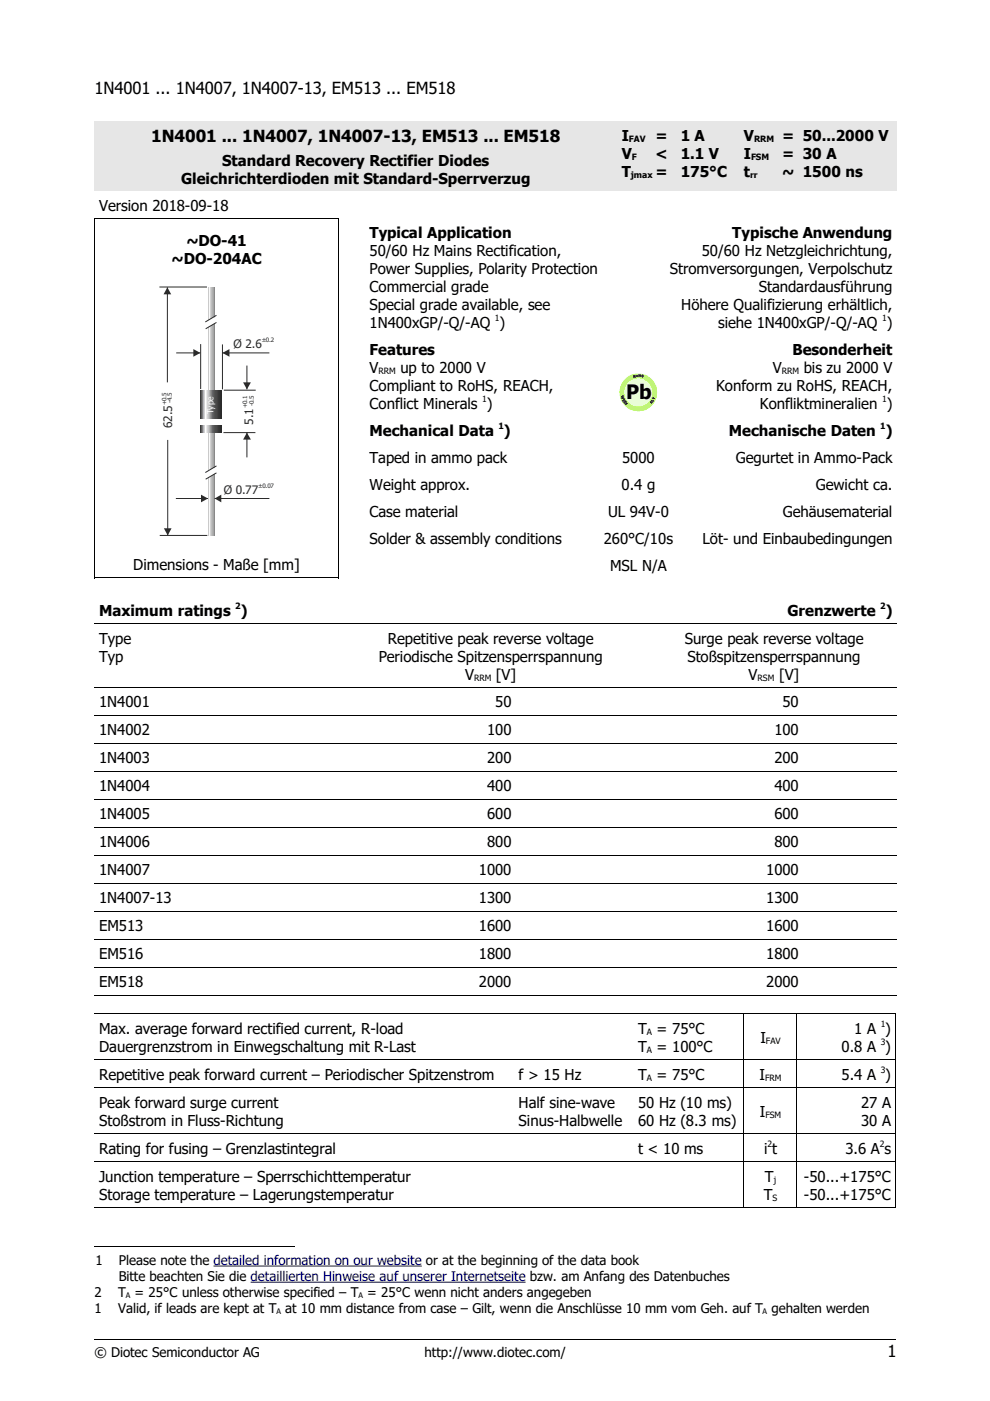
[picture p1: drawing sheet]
<svg xmlns="http://www.w3.org/2000/svg" width="210mm" height="297mm" viewBox="0 0 210 297" stroke-linecap="round" stroke-linejoin="round" font-family="sans-serif">
<defs><g id="words">
<text font-size="4.2" x="132.8" y="84.6">Pb</text>
<g font-size="3.5">
<text x="20" y="20">1N4001 ... 1N4007, 1N4007-13, EM513 ... EM518</text>
<text x="32.1" y="30.2">1N4001 ... 1N4007, 1N4007-13, EM513 ... EM518</text>
<text x="188.1" y="287.7">1</text>
</g>
<g font-size="3.2">
<text x="131.8" y="29.8">I</text>
<text x="139" y="29.8">=</text>
<text x="144.3" y="29.8">1 A</text>
<text x="157.7" y="29.8">V</text>
<text x="165.8" y="29.8">= 50...2000 V</text>
<text x="47.1" y="35.1">Standard Recovery Rectifier Diodes</text>
<text x="131.8" y="33.7">V</text>
<text x="139" y="33.7">&lt;</text>
<text x="144.3" y="33.7">1.1 V</text>
<text x="157.7" y="33.7">I</text>
<text x="165.8" y="33.7">= 30 A</text>
<text x="38.4" y="38.9">Gleichrichterdioden mit Standard-Sperrverzug</text>
<text x="131.8" y="37.5">T</text>
<text x="139" y="37.5">=</text>
<text x="144.3" y="37.5">175°C</text>
<text x="157.7" y="37.5">t</text>
<text x="165.8" y="37.5">~ 1500 ns</text>
<text x="21" y="44.7">Version 2018-09-18</text>
<text x="39.5" y="52.2">~DO-41</text>
<text x="78.4" y="50.4">Typical Application</text>
<text x="155.3" y="50.4">Typische Anwendung</text>
<text x="36.3" y="56">~DO-204AC</text>
<text x="78.4" y="54.2">50/60 Hz Mains Rectification,</text>
<text x="78.4" y="58">Power Supplies, Polarity Protection</text>
<text x="142" y="58">Stromversorgungen, Verpolschutz</text>
<text x="148.8" y="54.2">50/60 Hz Netzgleichrichtung,</text>
<text x="78.4" y="61.8">Commercial grade</text>
<text x="78.4" y="65.7">Special grade available, see</text>
<text x="144.4" y="65.7">Höhere Qualifizierung erhältlich,</text>
<text x="160.9" y="61.8">Standardausführung</text>
<text x="78.4" y="69.5">1N400xGP/-Q/-AQ )</text>
<text x="152.3" y="69.5">siehe 1N400xGP/-Q/-AQ )</text>
<text x="78.4" y="75.2">Features</text>
<text x="168" y="75.2">Besonderheit</text>
<text x="78.4" y="79">V</text>
<text x="78.4" y="82.8">Compliant to RoHS, REACH,</text>
<text x="84.9" y="79">up to 2000 V</text>
<text x="151.8" y="82.8">Konform zu RoHS, REACH,</text>
<text x="163.9" y="79">V</text>
<text x="170.4" y="79">bis zu 2000 V</text>
<text x="78.4" y="86.6">Conflict Minerals )</text>
<text x="161.1" y="86.6">Konfliktmineralien )</text>
<text x="78.4" y="92.4">Mechanical Data )</text>
<text x="154.6" y="92.4">Mechanische Daten )</text>
<text x="78.4" y="98.1">Taped in ammo pack</text>
<text x="131.9" y="98.1">5000</text>
<text x="156" y="98.1">Gegurtet in Ammo-Pack</text>
<text x="78.4" y="103.9">Weight approx.</text>
<text x="131.8" y="103.9">0.4 g</text>
<text x="173" y="103.9">Gewicht ca.</text>
<text x="78.4" y="109.6">Case material</text>
<text x="128.9" y="109.6">UL 94V-0</text>
<text x="165.9" y="109.6">Gehäusematerial</text>
<text x="78.4" y="115.4">Solder &amp; assembly conditions</text>
<text x="128" y="115.4">260°C/10s</text>
<text x="149" y="115.4">Löt- und Einbaubedingungen</text>
<text x="28.3" y="120.8">Dimensions - Maße [mm]</text>
<text x="129.4" y="121.1">MSL N/A</text>
<text x="21" y="130.5">Maximum ratings )</text>
<text x="167" y="130.5">Grenzwerte )</text>
<text x="21" y="136.5">Type</text>
<text x="82.2" y="136.5">Repetitive peak reverse voltage</text>
<text x="145.2" y="136.5">Surge peak reverse voltage</text>
<text x="21" y="140.3">Typ</text>
<text x="80.3" y="140.3">Periodische Spitzensperrspannung</text>
<text x="145.7" y="140.3">Stoßspitzensperrspannung</text>
<text x="98.6" y="144.1">V</text>
<text x="105.2" y="144.1">[V]</text>
<text x="158.7" y="144.1">V</text>
<text x="165.2" y="144.1">[V]</text>
<text x="21" y="150">1N4001</text>
<text x="21" y="155.9">1N4002</text>
<text x="103.3" y="155.9">100</text>
<text x="105" y="150">50</text>
<text x="164.2" y="155.9">100</text>
<text x="165.9" y="150">50</text>
<text x="21" y="161.9">1N4003</text>
<text x="103.3" y="161.9">200</text>
<text x="164.2" y="161.9">200</text>
<text x="21" y="167.8">1N4004</text>
<text x="103.3" y="167.8">400</text>
<text x="164.2" y="167.8">400</text>
<text x="21" y="173.7">1N4005</text>
<text x="103.3" y="173.7">600</text>
<text x="164.2" y="173.7">600</text>
<text x="21" y="179.6">1N4006</text>
<text x="103.3" y="179.6">800</text>
<text x="164.2" y="179.6">800</text>
<text x="21" y="185.6">1N4007</text>
<text x="101.5" y="185.6">1000</text>
<text x="162.5" y="185.6">1000</text>
<text x="21" y="191.5">1N4007-13</text>
<text x="101.5" y="191.5">1300</text>
<text x="162.5" y="191.5">1300</text>
<text x="21" y="197.4">EM513</text>
<text x="101.5" y="197.4">1600</text>
<text x="162.5" y="197.4">1600</text>
<text x="21" y="203.3">EM516</text>
<text x="101.5" y="203.3">1800</text>
<text x="162.5" y="203.3">1800</text>
<text x="21" y="209.3">EM518</text>
<text x="101.5" y="209.3">2000</text>
<text x="162.5" y="209.3">2000</text>
<text x="21" y="219.2">Max. average forward rectified current, R-load</text>
<text x="135.3" y="219.2">T = 75°C</text>
<text x="161.2" y="221.1">I</text>
<text x="181.1" y="219.2">1 A )</text>
<text x="21" y="223">Dauergrenzstrom in Einwegschaltung mit R-Last</text>
<text x="135.3" y="223">T = 100°C</text>
<text x="178.4" y="223">0.8 A )</text>
<text x="21" y="228.9">Repetitive peak forward current – Periodischer Spitzenstrom</text>
<text x="110" y="228.9">f &gt; 15 Hz</text>
<text x="135.3" y="228.9">T = 75°C</text>
<text x="161" y="228.9">I</text>
<text x="178.4" y="228.9">5.4 A )</text>
<text x="21" y="234.8">Peak forward surge current</text>
<text x="21" y="238.7">Stoßstrom in Fluss-Richtung</text>
<text x="110" y="234.8">Half sine-wave</text>
<text x="110" y="238.7">Sinus-Halbwelle</text>
<text x="135.3" y="234.8">50 Hz (10 ms)</text>
<text x="135.3" y="238.7">60 Hz (8.3 ms)</text>
<text x="161.1" y="236.7">I</text>
<text x="182.6" y="234.8">27 A</text>
<text x="182.6" y="238.7">30 A</text>
<text x="21" y="244.6">Rating for fusing – Grenzlastintegral</text>
<text x="135.3" y="244.6">t &lt; 10 ms</text>
<text x="162" y="244.6">i t</text>
<text x="179.2" y="244.6">3.6 A s</text>
<text x="21" y="250.5">Junction temperature – Sperrschichttemperatur</text>
<text x="162.2" y="250.5">T</text>
<text x="170.5" y="250.5">-50...+175°C</text>
<text x="21" y="254.3">Storage temperature – Lagerungstemperatur</text>
<text x="161.9" y="254.3">T</text>
<text x="170.5" y="254.3">-50...+175°C</text>
</g>
<g font-size="2.8">
<text x="20.2" y="268.2">1</text>
<text x="25.2" y="268.2">Please note the detailed information on our website or at the beginning of the data book</text>
<text x="20" y="275">2</text>
<text x="25" y="275">T = 25°C unless otherwise specified – T = 25°C wenn nicht anders angegeben</text>
<text x="25.2" y="271.6">Bitte beachten Sie die detaillierten Hinweise auf unserer Internetseite bzw. am Anfang des Datenbuches</text>
<text x="20" y="278.4">1</text>
<text x="25" y="278.4">Valid, if leads are kept at T at 10 mm distance from case – Gilt, wenn die Anschlüsse 10 mm vom Geh. auf T gehalten werden</text>
<text x="20" y="287.7">© Diotec Semiconductor AG</text>
<text x="90" y="287.7">http://www.diotec.com/</text>
</g>
<g font-size="2.5" fill="#2b2a29">
<text x="49.5" y="73.9">Ø 2.6</text>
<text x="36.5" y="90.7" transform="rotate(-90 36.5 90.7)">62.5</text>
<text x="53.7" y="90.1" transform="rotate(-90 53.7 90.1)">5.1</text>
<text x="47.4" y="104.8">Ø 0.77</text>
</g>
<text font-size="1.9" fill="#fefefe" x="45.3" y="87.8" transform="rotate(-90 45.3 87.8)">Type</text>
<g font-size="1.8">
<text x="133.3" y="30.1">FAV</text>
<text x="134" y="33.9">F</text>
<text x="159.2" y="33.9">FSM</text>
<text x="159.9" y="30.1">RRM</text>
<text x="133.8" y="37.7">jmax</text>
<text x="159" y="37.7">rr</text>
<text x="104.9" y="68.1">1</text>
<text x="187" y="68.1">1</text>
<text x="80.3" y="79.3">RRM</text>
<text x="165.8" y="79.3">RRM</text>
<text x="102.2" y="85.3">1</text>
<text x="187" y="85.3">1</text>
<text x="105.7" y="91.1">1</text>
<text x="186.6" y="91.1">1</text>
<text x="49.9" y="129.2">2</text>
<text x="186.6" y="129.2">2</text>
<text x="100.5" y="144.4">RRM</text>
<text x="160.6" y="144.4">RSM</text>
<text x="137.2" y="219.5">A</text>
<text x="162.4" y="221.4">FAV</text>
<text x="186.7" y="217.8">1</text>
<text x="186.7" y="221.7">3</text>
<text x="137.2" y="223.3">A</text>
<text x="186.7" y="227.6">3</text>
<text x="137.2" y="229.2">A</text>
<text x="162.2" y="229.2">FRM</text>
<text x="162.3" y="237">FSM</text>
<text x="162.7" y="243.2">2</text>
<text x="186.5" y="243.2">2</text>
<text x="164" y="250.8">j</text>
<text x="163.8" y="254.6">S</text>
</g>
<g font-size="1.6">
<text x="26.7" y="275.3">A</text>
<text x="76" y="275.3">A</text>
<text x="58.6" y="278.7">A</text>
<text x="161.7" y="278.7">A</text>
</g>
<g font-size="1.3" fill="#2b2a29">
<text x="55.5" y="72.6">±0.2</text>
<text x="35.3" y="86" transform="rotate(-90 35.3 86)">+0.5</text>
<text x="36.4" y="85.5" transform="rotate(-90 36.4 85.5)">-4.5</text>
<text x="52.4" y="86.6" transform="rotate(-90 52.4 86.6)">+0.1</text>
<text x="53.8" y="86.1" transform="rotate(-90 53.8 86.1)">-0.5</text>
<text x="54.8" y="103.5">±0.07</text>
</g>
<g font-size=".8">
<text x="134.3" y="80.1" transform="rotate(-12 134.3 80.1)">R</text>
<text x="134.9" y="80" transform="rotate(-4 134.9 80)">o</text>
<text x="135.4" y="79.9" transform="rotate(4 135.4 79.9)">H</text>
<text x="136" y="80" transform="rotate(16 136 80)">S</text>
<text x="131.7" y="84" transform="rotate(69 131.7 84)">W</text>
<text x="131.9" y="84.8" transform="rotate(61 131.9 84.8)">E</text>
<text x="132.2" y="85.2" transform="rotate(54 132.2 85.2)">E</text>
<text x="132.5" y="85.6" transform="rotate(48 132.5 85.6)">E</text>
<text x="138.2" y="85.7" transform="rotate(-54 138.2 85.7)">E</text>
<text x="138.5" y="85.3" transform="rotate(-60 138.5 85.3)">L</text>
<text x="138.7" y="84.9" transform="rotate(-67 138.7 84.9)">V</text>
</g>
</g></defs>
<g fill="#e6e6e6">
<path d="M20 25.7h110.8v14.8h-110.8z" fill-rule="evenodd"/>
<path d="M130.8 25.7h25.9v14.8h-25.9z" fill-rule="evenodd"/>
<path d="M156.7 25.7h33.4v14.8h-33.4z" fill-rule="evenodd"/>
</g>
<path d="M45.3 268.4h44.1M53.1 271.9h58.3" fill="none" stroke="#000080" stroke-width=".21"/>
<g fill="none" stroke="#000" stroke-width=".21">
<path d="M20 46.3h51.8M20.1 46.2v76.4M71.7 46.2v76.4M20 122.5h51.8M20 132.2h170.1M20 145.8h170.1M20 151.7h170.1M20 157.7h170.1M20 163.6h170.1M20 169.5h170.1M20 175.4h170.1M20 181.4h170.1"/>
<path d="M20 187.3h170.1M20 193.2h170.1M20 199.1h170.1M20 205.1h170.1M20 211h170.1M20 214.9h170M157.7 214.9v41.2M168.9 214.9v41.2M189.9 214.9v41.2M20 224.7h170M20 230.6h170M20 240.4h170"/>
<path d="M20 246.3h170M20 256h170M20 264.2h42.5M20 284.1h170"/>
</g>
<circle cx="135.4" cy="83.2" r="3" fill="#ebffd9"/>
<path d="M131.4 83.2a4 4 0 0 1 7.9 0 4 4 0 0 1-7.9 0zM132.3 83.2a3 3 0 0 1 6.1 0 3 3 0 0 1-6.1 0z" fill-rule="evenodd" fill="#9f0"/>
<path d="M44.1 60.9v52.7M45.4 60.9v52.7" fill="none" stroke="#898989" stroke-width=".21"/>
<path d="M44.2 60.9v52.7" fill="none" stroke="#abacac" stroke-width=".21"/>
<path d="M44.3 60.9v52.7" fill="none" stroke="#cacbcb" stroke-width=".21"/>
<path d="M44.3 60.9v52.7M44.6 60.9v52.7" fill="none" stroke="#dfe0e0" stroke-width=".21"/>
<path d="M44.4 60.9v52.7" fill="none" stroke="#f4f4f4" stroke-width=".21"/>
<path d="M44.5 60.9v52.7" fill="none" stroke="#f8f8f8" stroke-width=".21"/>
<path d="M44.6 60.9v52.7" fill="none" stroke="#ebecec" stroke-width=".21"/>
<path d="M44.7 60.9v52.7M43.4 82.7v9" fill="none" stroke="#d2d3d3" stroke-width=".21"/>
<path d="M44.8 60.9v52.7" fill="none" stroke="#c5c6c6" stroke-width=".21"/>
<path d="M44.9 60.9v52.7" fill="none" stroke="#c2c2c3" stroke-width=".21"/>
<path d="M44.9 60.9v52.7" fill="none" stroke="#bdbebe" stroke-width=".21"/>
<path d="M45 60.9v52.7" fill="none" stroke="#b9baba" stroke-width=".21"/>
<path d="M45.1 60.9v52.7M43.3 82.7v9" fill="none" stroke="#b5b5b6" stroke-width=".21"/>
<path d="M45.2 60.9v52.7" fill="none" stroke="#b1b1b2" stroke-width=".21"/>
<path d="M45.2 60.9v52.7" fill="none" stroke="#acacad" stroke-width=".21"/>
<path d="M45.3 60.9v52.7" fill="none" stroke="#a8a8a9" stroke-width=".21"/>
<path d="M45.4 60.9v52.7" fill="none" stroke="#a3a3a4" stroke-width=".21"/>
<path d="M52.4 77.5v5M42.5 82.7v9M47 82.7v9M47.4 91.7h6.8zM47.4 82.7h6.8z" fill="none" stroke="#2b2a29" stroke-width=".21"/>
<path d="M42.6 82.7v9M46.6 82.7v9" fill="none" stroke="#373736" stroke-width=".21"/>
<path d="M42.7 82.7v9M46.1 82.7v9" fill="none" stroke="#434242" stroke-width=".21"/>
<path d="M42.7 82.7v9M45.7 82.7v9" fill="none" stroke="#4f4f4e" stroke-width=".21"/>
<path d="M42.8 82.7v9M45.2 82.7v9" fill="none" stroke="#5b5b5b" stroke-width=".21"/>
<path d="M42.9 82.7v9" fill="none" stroke="#666665" stroke-width=".21"/>
<path d="M43 82.7v9" fill="none" stroke="#727271" stroke-width=".21"/>
<path d="M43 82.7v9" fill="none" stroke="#838483" stroke-width=".21"/>
<path d="M43.1 82.7v9" fill="none" stroke="#949594" stroke-width=".21"/>
<path d="M43.2 82.7v9" fill="none" stroke="#a4a5a5" stroke-width=".21"/>
<path d="M43.3 82.7v9" fill="none" stroke="#c3c4c4" stroke-width=".21"/>
<path d="M43.5 82.7v9" fill="none" stroke="#e1e2e2" stroke-width=".21"/>
<path d="M43.6 82.7v9" fill="none" stroke="#f0f0f0" stroke-width=".21"/>
<path d="M43.6 82.7v9" fill="none" stroke="#fefefe" stroke-width=".21"/>
<path d="M43.7 82.7v9" fill="none" stroke="#f7f7f7" stroke-width=".21"/>
<path d="M43.8 82.7v9" fill="none" stroke="#f1f1f1" stroke-width=".21"/>
<path d="M43.9 82.7v9" fill="none" stroke="#e9eaea" stroke-width=".21"/>
<path d="M43.9 82.7v9" fill="none" stroke="#e2e3e3" stroke-width=".21"/>
<path d="M44 82.7v9" fill="none" stroke="#dbdbdb" stroke-width=".21"/>
<path d="M44.1 82.7v9" fill="none" stroke="#d4d5d5" stroke-width=".21"/>
<path d="M44.2 82.7v9" fill="none" stroke="#cccdcd" stroke-width=".21"/>
<path d="M44.3 82.7v9" fill="none" stroke="#c5c5c6" stroke-width=".21"/>
<path d="M44.3 82.7v9" fill="none" stroke="#bebebf" stroke-width=".21"/>
<path d="M44.4 82.7v9" fill="none" stroke="#b6b7b7" stroke-width=".21"/>
<path d="M44.5 82.7v9" fill="none" stroke="#aeafaf" stroke-width=".21"/>
<path d="M44.6 82.7v9" fill="none" stroke="#a6a7a7" stroke-width=".21"/>
<path d="M44.6 82.7v9" fill="none" stroke="#9f9f9f" stroke-width=".21"/>
<path d="M44.7 82.7v9" fill="none" stroke="#979797" stroke-width=".21"/>
<path d="M44.8 82.7v9" fill="none" stroke="#8e8f8e" stroke-width=".21"/>
<path d="M44.9 82.7v9" fill="none" stroke="#878787" stroke-width=".21"/>
<path d="M44.9 82.7v9" fill="none" stroke="#7e7e7e" stroke-width=".21"/>
<path d="M45 82.7v9" fill="none" stroke="#757575" stroke-width=".21"/>
<path d="M45.1 82.7v9" fill="none" stroke="#6c6c6c" stroke-width=".21"/>
<path d="M45.2 82.7v9" fill="none" stroke="#646464" stroke-width=".21"/>
<path d="M45.3 82.7v9" fill="none" stroke="#5a5959" stroke-width=".21"/>
<path d="M45.4 82.7v9" fill="none" stroke="#585757" stroke-width=".21"/>
<path d="M45.4 82.7v9" fill="none" stroke="#565655" stroke-width=".21"/>
<path d="M45.5 82.7v9" fill="none" stroke="#535352" stroke-width=".21"/>
<path d="M45.6 82.7v9" fill="none" stroke="#515150" stroke-width=".21"/>
<path d="M45.8 82.7v9" fill="none" stroke="#4d4d4c" stroke-width=".21"/>
<path d="M45.8 82.7v9" fill="none" stroke="#4b4b4a" stroke-width=".21"/>
<path d="M45.9 82.7v9" fill="none" stroke="#494948" stroke-width=".21"/>
<path d="M46 82.7v9" fill="none" stroke="#474746" stroke-width=".21"/>
<path d="M46 82.7v9" fill="none" stroke="#464545" stroke-width=".21"/>
<path d="M46.2 82.7v9" fill="none" stroke="#414140" stroke-width=".21"/>
<path d="M46.3 82.7v9" fill="none" stroke="#3f3f3e" stroke-width=".21"/>
<path d="M46.4 82.7v9" fill="none" stroke="#3d3d3c" stroke-width=".21"/>
<path d="M46.4 82.7v9" fill="none" stroke="#3b3b3a" stroke-width=".21"/>
<path d="M46.5 82.7v9" fill="none" stroke="#393938" stroke-width=".21"/>
<path d="M46.6 82.7v9" fill="none" stroke="#353534" stroke-width=".21"/>
<path d="M46.7 82.7v9" fill="none" stroke="#323231" stroke-width=".21"/>
<path d="M46.8 82.7v9" fill="none" stroke="#30302f" stroke-width=".21"/>
<path d="M46.8 82.7v9" fill="none" stroke="#2e2e2d" stroke-width=".21"/>
<path d="M46.9 82.7v9" fill="none" stroke="#2d2c2b" stroke-width=".21"/>
<path d="M51.5 81.1h1.7l-.8 1.4z" fill="#2b2a29"/>
<path d="M52.4 91.7v5.3" fill="none" stroke="#2b2a29" stroke-width=".21"/>
<path d="M52.4 91.7l.8 1.5h-1.7z" fill="#2b2a29"/>
<path d="M33.8 60.9h10.1zM35.6 93.3v20.2M33.9 113.5h10.1z" fill="none" stroke="#2b2a29" stroke-width=".21"/>
<path d="M34.7 112h1.7l-.8 1.5z" fill="#2b2a29"/>
<path d="M35.5 60.9v20.2" fill="none" stroke="#2b2a29" stroke-width=".21"/>
<path d="M35.5 60.9l.8 1.5h-1.6z" fill="#2b2a29"/>
<path d="M37.4 74.8h5.1" fill="none" stroke="#2b2a29" stroke-width=".21"/>
<path d="M41 74l1.5 .8-1.5 .8z" fill="#2b2a29"/>
<path d="M42.5 73v9.5zM47.2 73v9.5zM47.2 74.8h9.9" fill="none" stroke="#2b2a29" stroke-width=".21"/>
<path d="M47.2 74.8l1.4-.8v1.6z" fill="#2b2a29"/>
<path d="M37.3 105.7h6.8" fill="none" stroke="#2b2a29" stroke-width=".21"/>
<path d="M42.6 104.9l1.5 .8-1.5 .8z" fill="#2b2a29"/>
<path d="M45.5 105.7h11.6" fill="none" stroke="#2b2a29" stroke-width=".21"/>
<path d="M45.5 105.7l1.4-.8v1.6z" fill="#2b2a29"/>
<g fill="#fefefe">
<path d="M42.4 89h5v1.1h-5z" fill-rule="evenodd"/>
<path d="M43.4 68.4l2-1.2 .7 1-2.1 1.2z" fill-rule="evenodd"/>
</g>
<path d="M43.5 68.3l2.4-1.4zM43.6 69.7l2.3-1.3z" fill="none" stroke="#2b2a29" stroke-width=".21"/>
<path d="M43.4 100.3l2-1.2 .7 1-2.1 1.2z" fill-rule="evenodd" fill="#fefefe"/>
<path d="M43.5 100.2l2.4-1.4zM43.6 101.6l2.3-1.3z" fill="none" stroke="#2b2a29" stroke-width=".21"/>
<use href="#words"/>
</svg>
